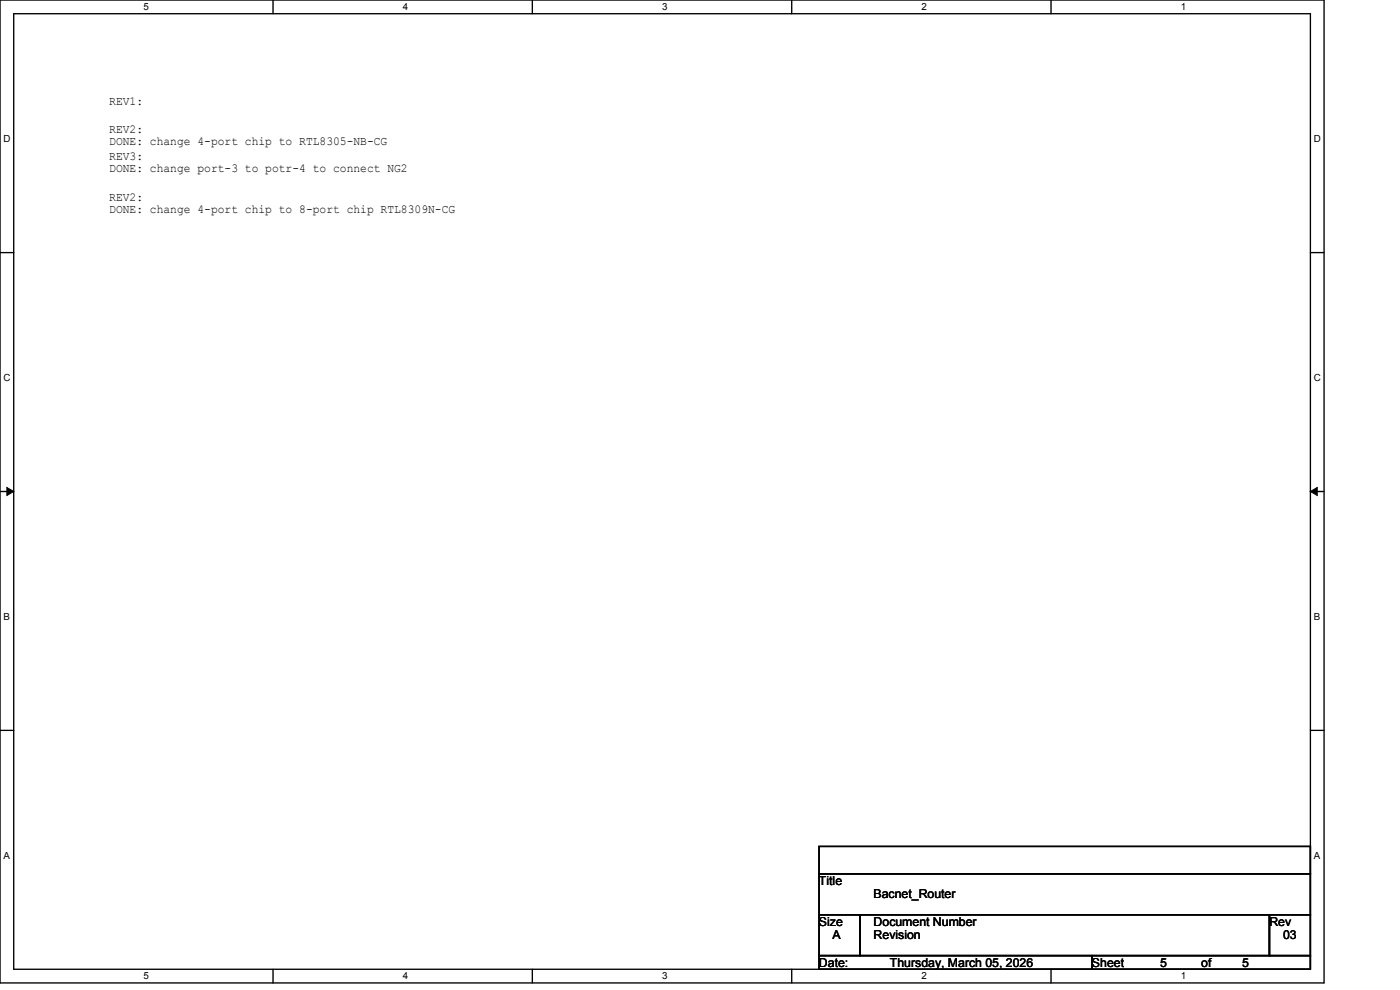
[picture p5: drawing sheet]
<svg xmlns="http://www.w3.org/2000/svg" width="297mm" height="210mm" viewBox="0 0 297 210" stroke-linecap="round" stroke-linejoin="round" font-family="sans-serif">
<defs><g id="words">
<g font-size="2.6">
<text x="23.2" y="22.4">REV1:</text>
<text x="23.2" y="28.2">REV2:</text>
<text x="23.2" y="30.8">DONE: change 4-port chip to RTL8305-NB-CG</text>
<text x="23.2" y="33.9">REV3:</text>
<text x="23.2" y="36.5">DONE: change port-3 to potr-4 to connect NG2</text>
<text x="23.2" y="42.6">REV2:</text>
<text x="23.2" y="45.2">DONE: change 4-port chip to 8-port chip RTL8309N-CG</text>
<text x="173.7" y="187.7">Title</text>
<text x="185.3" y="190.6">Bacnet_Router</text>
<text x="173.7" y="196.4">Size</text>
<text x="185.3" y="196.4">Document Number</text>
<text x="269.3" y="196.4">Rev</text>
<text x="176.6" y="199.3">A</text>
<text x="185.3" y="199.3">Revision</text>
<text x="272.2" y="199.3">03</text>
<text x="173.7" y="205">Date:</text>
<text x="188.8" y="205">Thursday, March 05, 2026</text>
<text x="231.7" y="205">Sheet</text>
<text x="246.1" y="205">5</text>
<text x="254.8" y="205">of</text>
<text x="263.5" y="205">5</text>
</g>
<g font-size="2.1">
<text x="30.4" y="2.2">5</text>
<text x="85.4" y="2.2">4</text>
<text x="140.4" y="2.2">3</text>
<text x="195.5" y="2.2">2</text>
<text x="250.5" y="2.2">1</text>
<text x=".7" y="30.1">D</text>
<text x="278.7" y="30.1">D</text>
<text x=".7" y="80.8">C</text>
<text x="278.7" y="80.8">C</text>
<text x=".7" y="131.5">B</text>
<text x="278.7" y="131.5">B</text>
<text x=".7" y="182.1">A</text>
<text x="278.7" y="182.1">A</text>
<text x="30.4" y="207.8">5</text>
<text x="85.4" y="207.8">4</text>
<text x="140.4" y="207.8">3</text>
<text x="195.5" y="207.8">2</text>
<text x="250.5" y="207.8">1</text>
</g>
</g></defs>
<path d="M0 0h280.9v208.5h-280.9zM2.9 2.9h275.1v202.7h-275.1z" fill="none" stroke="#000" stroke-width=".29"/>
<g fill="#fff">
<path d="M30.4 .3h1.2v2.3h-1.2z"/>
<path d="M30.4 205.9h1.2v2.3h-1.2z"/>
</g>
<path d="M57.9 0v2.9M57.9 205.6v2.9" fill="none" stroke="#000" stroke-width=".29"/>
<g fill="#fff">
<path d="M85.4 .3h1.2v2.3h-1.2z"/>
<path d="M85.4 205.9h1.2v2.3h-1.2z"/>
</g>
<path d="M112.9 0v2.9M112.9 205.6v2.9" fill="none" stroke="#000" stroke-width=".29"/>
<g fill="#fff">
<path d="M140.4 .3h1.2v2.3h-1.2z"/>
<path d="M140.4 205.9h1.2v2.3h-1.2z"/>
</g>
<path d="M168 0v2.9M168 205.6v2.9" fill="none" stroke="#000" stroke-width=".29"/>
<g fill="#fff">
<path d="M195.5 .3h1.1v2.3h-1.1z"/>
<path d="M195.5 205.9h1.1v2.3h-1.1z"/>
</g>
<path d="M223 0v2.9M223 205.6v2.9" fill="none" stroke="#000" stroke-width=".29"/>
<g fill="#fff">
<path d="M250.5 .3h1.1v2.3h-1.1z"/>
<path d="M250.5 205.9h1.1v2.3h-1.1z"/>
<path d="M.7 28.2h1.5v2.4h-1.5z"/>
<path d="M278.7 28.2h1.5v2.4h-1.5z"/>
<path d="M.7 78.9h1.5v2.3h-1.5z"/>
<path d="M278.7 78.9h1.5v2.3h-1.5z"/>
</g>
<path d="M0 53.6h2.9M278 53.6h2.9" fill="none" stroke="#000" stroke-width=".29"/>
<g fill="#fff">
<path d="M.7 129.6h1.4v2.3h-1.4z"/>
<path d="M278.7 129.6h1.4v2.3h-1.4z"/>
</g>
<path d="M0 104.3h2.9M278 104.3h2.9" fill="none" stroke="#000" stroke-width=".29"/>
<path d="M1.5 103.4l1.4 .9-1.4 .8zM278 104.3l1.4-.9v1.7z" fill="#000" stroke="#000" stroke-width=".21"/>
<g fill="#fff">
<path d="M.7 180.3h1.4v2.3h-1.4z"/>
<path d="M278.7 180.3h1.4v2.3h-1.4z"/>
</g>
<path d="M0 154.9h2.9M278 154.9h2.9M173.7 179.5h104.3v5.8h-104.3zM173.7 185.3h104.3v8.7h-104.3zM173.7 194h8.7v8.7h-8.7zM182.4 194h86.9v8.7h-86.9zM269.3 194h8.7v8.7h-8.7zM173.7 202.7h58v2.9h-58zM231.7 202.7h46.3v2.9h-46.3z" fill="none" stroke="#000" stroke-width=".29"/>
<use href="#words"/>
</svg>
